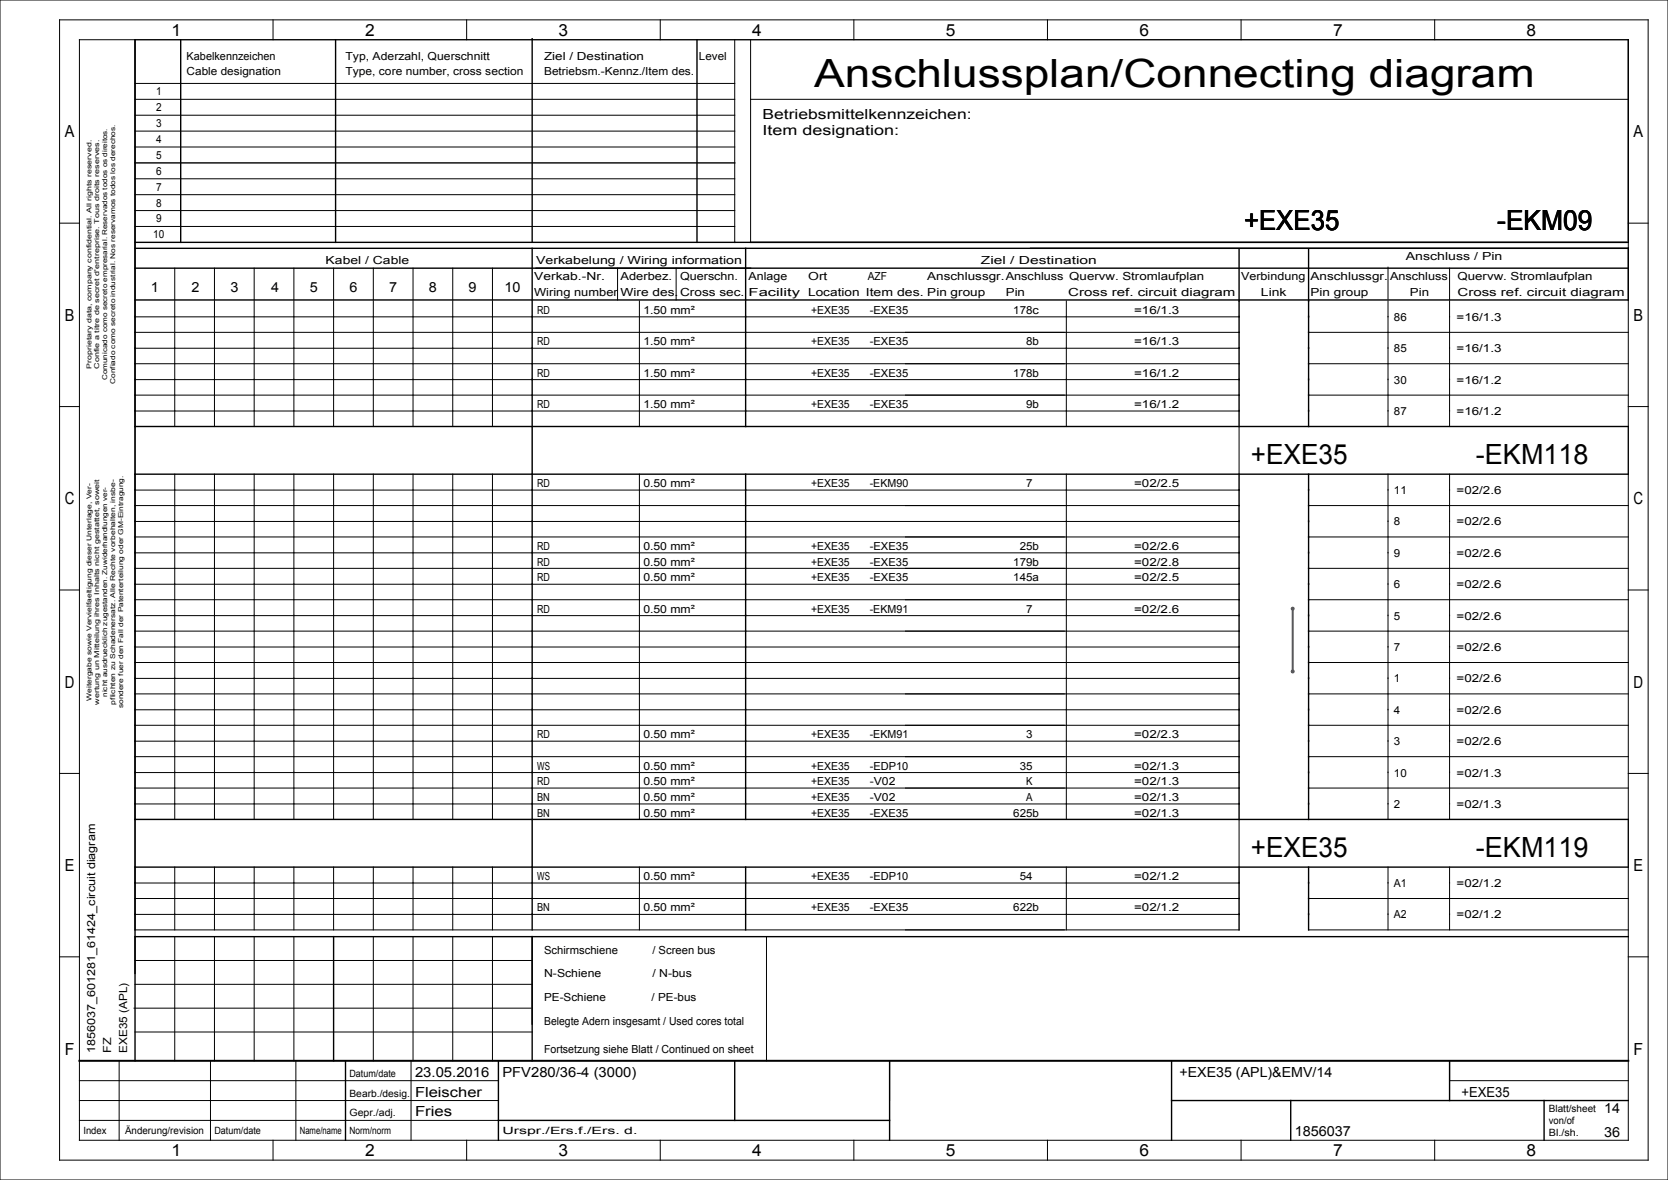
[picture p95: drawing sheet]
<svg xmlns="http://www.w3.org/2000/svg" width="420mm" height="297mm" viewBox="0 0 420 297" stroke-linecap="round" stroke-linejoin="round" font-family="sans-serif">
<defs><g id="words">
<text font-size="9.8" x="205" y="22">Anschlussplan/Connecting diagram</text>
<g font-size="7">
<text x="313.3" y="58">+EXE35</text>
<text x="377" y="58">-EKM09</text>
<text x="315" y="116.9">+EXE35</text>
<text x="371.6" y="116.9">-EKM118</text>
<text x="315" y="215.7">+EXE35</text>
<text x="371.6" y="215.7">-EKM119</text>
</g>
<g font-size="4.2">
<text x="43.2" y="9">1</text>
<text x="91.9" y="9">2</text>
<text x="140.7" y="9">3</text>
<text x="189.4" y="9">4</text>
<text x="238.2" y="9">5</text>
<text x="286.9" y="9">6</text>
<text x="335.7" y="9">7</text>
<text x="384.4" y="9">8</text>
<text x="16.3" y="34.6">A</text>
<text x="411.3" y="34.6">A</text>
<text x="16.3" y="80.8">B</text>
<text x="411.3" y="80.8">B</text>
<text x="16.3" y="126.9">C</text>
<text x="411.3" y="126.9">C</text>
<text x="16.3" y="173.1">D</text>
<text x="411.3" y="173.1">D</text>
<text x="16.3" y="219.2">E</text>
<text x="411.3" y="219.2">E</text>
<text x="16.3" y="265.4">F</text>
<text x="411.3" y="265.4">F</text>
<text x="43.2" y="291">1</text>
<text x="91.9" y="291">2</text>
<text x="140.7" y="291">3</text>
<text x="189.4" y="291">4</text>
<text x="238.2" y="291">5</text>
<text x="286.9" y="291">6</text>
<text x="335.7" y="291">7</text>
<text x="384.4" y="291">8</text>
</g>
<g font-size="3.5">
<text x="192" y="30">Betriebsmittelkennzeichen:</text>
<text x="192" y="34">Item designation:</text>
<text x="38" y="73.5">1</text>
<text x="48.3" y="73.5">2</text>
<text x="58" y="73.5">3</text>
<text x="68.3" y="73.5">4</text>
<text x="78" y="73.5">5</text>
<text x="88" y="73.5">6</text>
<text x="98" y="73.5">7</text>
<text x="108" y="73.5">8</text>
<text x="118" y="73.5">9</text>
<text x="127" y="73.5">10</text>
<text x="104.5" y="276">Fleischer</text>
<text x="104.5" y="271">23.05.2016</text>
<text x="126.5" y="271">PFV280/36-4 (3000)</text>
<text x="297" y="271">+EXE35 (APL)&amp;EMV/14</text>
<text x="368" y="276">+EXE35</text>
<text x="104.5" y="281">Fries</text>
<text x="403.9" y="280.3">14</text>
<text x="326" y="285.8">1856037</text>
<text x="403.9" y="286.3">36</text>
</g>
<g font-size="2.8">
<text x="47" y="15">Kabelkennzeichen</text>
<text x="87" y="15">Typ, Aderzahl, Querschnitt</text>
<text x="137" y="15">Ziel / Destination</text>
<text x="176" y="15">Level</text>
<text x="47" y="19">Cable designation</text>
<text x="87" y="19">Type, core number, cross section</text>
<text x="137" y="19">Betriebsm.-Kennz./Item des.</text>
<text x="39.3" y="24">1</text>
<text x="39.3" y="28">2</text>
<text x="39.3" y="32">3</text>
<text x="39.3" y="36">4</text>
<text x="39.3" y="40">5</text>
<text x="39.3" y="44">6</text>
<text x="39.3" y="48">7</text>
<text x="39.3" y="52">8</text>
<text x="39.3" y="56">9</text>
<text x="38.6" y="60">10</text>
<text x="354" y="65.5">Anschluss / Pin</text>
<text x="82" y="66.5">Kabel / Cable</text>
<text x="134.5" y="70.5">Verkab.-Nr.</text>
<text x="135" y="66.5">Verkabelung / Wiring information</text>
<text x="156.2" y="70.5">Aderbez.</text>
<text x="171.2" y="70.5">Querschn.</text>
<text x="188.5" y="70.5">Anlage</text>
<text x="203.5" y="70.5">Ort</text>
<text x="218.5" y="70.5">AZF</text>
<text x="233.5" y="70.5">Anschlussgr.Anschluss Quervw. Stromlaufplan</text>
<text x="247" y="66.5">Ziel / Destination</text>
<text x="312.5" y="70.5">Verbindung</text>
<text x="330" y="70.5">Anschlussgr.</text>
<text x="350" y="70.5">Anschluss</text>
<text x="367" y="70.5">Quervw. Stromlaufplan</text>
<text x="134.5" y="74.5">Wiring number</text>
<text x="156.2" y="74.5">Wire des.</text>
<text x="171.2" y="74.5">Cross sec.</text>
<text x="188.5" y="74.5">Facility</text>
<text x="203.5" y="74.5">Location Item des. Pin group</text>
<text x="253.3" y="74.5">Pin</text>
<text x="269" y="74.5">Cross ref. circuit diagram</text>
<text x="317.5" y="74.5">Link</text>
<text x="330" y="74.5">Pin group</text>
<text x="355" y="74.5">Pin</text>
<text x="367" y="74.5">Cross ref. circuit diagram</text>
<text x="135.3" y="79">RD</text>
<text x="162" y="79">1.50 mm²</text>
<text x="204.2" y="79">+EXE35</text>
<text x="219" y="79">-EXE35</text>
<text x="255.1" y="79">178c</text>
<text x="285.6" y="79">=16/1.3</text>
<text x="351" y="80.8">86</text>
<text x="366.7" y="80.8">=16/1.3</text>
<text x="135.3" y="86.9">RD</text>
<text x="162" y="86.9">1.50 mm²</text>
<text x="204.2" y="86.9">+EXE35</text>
<text x="219" y="86.9">-EXE35</text>
<text x="258.4" y="86.9">8b</text>
<text x="285.6" y="86.9">=16/1.3</text>
<text x="351" y="88.7">85</text>
<text x="366.7" y="88.7">=16/1.3</text>
<text x="135.3" y="94.8">RD</text>
<text x="162" y="94.8">1.50 mm²</text>
<text x="204.2" y="94.8">+EXE35</text>
<text x="219" y="94.8">-EXE35</text>
<text x="255.1" y="94.8">178b</text>
<text x="285.6" y="94.8">=16/1.2</text>
<text x="351" y="96.5">30</text>
<text x="366.7" y="96.5">=16/1.2</text>
<text x="135.3" y="102.7">RD</text>
<text x="162" y="102.7">1.50 mm²</text>
<text x="204.2" y="102.7">+EXE35</text>
<text x="219" y="102.7">-EXE35</text>
<text x="258.4" y="102.7">9b</text>
<text x="285.6" y="102.7">=16/1.2</text>
<text x="351" y="104.5">87</text>
<text x="366.7" y="104.5">=16/1.2</text>
<text x="135.3" y="122.6">RD</text>
<text x="162" y="122.6">0.50 mm²</text>
<text x="204.2" y="122.6">+EXE35</text>
<text x="219" y="122.6">-EKM90</text>
<text x="258.4" y="122.6">7</text>
<text x="285.6" y="122.6">=02/2.5</text>
<text x="351" y="124.3">11</text>
<text x="366.7" y="124.3">=02/2.6</text>
<text x="351" y="132.2">8</text>
<text x="366.7" y="132.2">=02/2.6</text>
<text x="135.3" y="138.4">RD</text>
<text x="135.3" y="142.4">RD</text>
<text x="162" y="138.4">0.50 mm²</text>
<text x="162" y="142.4">0.50 mm²</text>
<text x="204.2" y="138.4">+EXE35</text>
<text x="204.2" y="142.4">+EXE35</text>
<text x="219" y="142.4">-EXE35</text>
<text x="219" y="138.4">-EXE35</text>
<text x="255.1" y="142.4">179b</text>
<text x="256.8" y="138.4">25b</text>
<text x="285.6" y="142.4">=02/2.8</text>
<text x="285.6" y="138.4">=02/2.6</text>
<text x="351" y="140.2">9</text>
<text x="366.7" y="140.2">=02/2.6</text>
<text x="135.3" y="146.3">RD</text>
<text x="162" y="146.3">0.50 mm²</text>
<text x="204.2" y="146.3">+EXE35</text>
<text x="219" y="146.3">-EXE35</text>
<text x="255.1" y="146.3">145a</text>
<text x="285.6" y="146.3">=02/2.5</text>
<text x="351" y="148">6</text>
<text x="366.7" y="148">=02/2.6</text>
<text x="135.3" y="154.2">RD</text>
<text x="162" y="154.2">0.50 mm²</text>
<text x="204.2" y="154.2">+EXE35</text>
<text x="219" y="154.2">-EKM91</text>
<text x="258.4" y="154.2">7</text>
<text x="285.6" y="154.2">=02/2.6</text>
<text x="351" y="155.9">5</text>
<text x="366.7" y="155.9">=02/2.6</text>
<text x="351" y="163.9">7</text>
<text x="366.7" y="163.9">=02/2.6</text>
<text x="351" y="171.7">1</text>
<text x="366.7" y="171.7">=02/2.6</text>
<text x="351" y="179.6">4</text>
<text x="366.7" y="179.6">=02/2.6</text>
<text x="135.3" y="185.8">RD</text>
<text x="162" y="185.8">0.50 mm²</text>
<text x="204.2" y="185.8">+EXE35</text>
<text x="219" y="185.8">-EKM91</text>
<text x="258.4" y="185.8">3</text>
<text x="285.6" y="185.8">=02/2.3</text>
<text x="351" y="187.5">3</text>
<text x="366.7" y="187.5">=02/2.6</text>
<text x="135.3" y="197.7">RD</text>
<text x="135.3" y="193.7">WS</text>
<text x="162" y="193.7">0.50 mm²</text>
<text x="162" y="197.7">0.50 mm²</text>
<text x="204.2" y="197.7">+EXE35</text>
<text x="204.2" y="193.7">+EXE35</text>
<text x="219" y="197.7">-V02</text>
<text x="219" y="193.7">-EDP10</text>
<text x="256.8" y="193.7">35</text>
<text x="258.4" y="197.7">K</text>
<text x="285.6" y="197.7">=02/1.3</text>
<text x="285.6" y="193.7">=02/1.3</text>
<text x="351" y="195.5">10</text>
<text x="366.7" y="195.5">=02/1.3</text>
<text x="135.3" y="201.6">BN</text>
<text x="162" y="201.6">0.50 mm²</text>
<text x="204.2" y="201.6">+EXE35</text>
<text x="219" y="201.6">-V02</text>
<text x="258.4" y="201.6">A</text>
<text x="285.6" y="201.6">=02/1.3</text>
<text x="351" y="203.3">2</text>
<text x="366.7" y="203.3">=02/1.3</text>
<text x="135.3" y="205.6">BN</text>
<text x="162" y="205.6">0.50 mm²</text>
<text x="204.2" y="205.6">+EXE35</text>
<text x="219" y="205.6">-EXE35</text>
<text x="255.1" y="205.6">625b</text>
<text x="285.6" y="205.6">=02/1.3</text>
<text x="135.3" y="221.5">WS</text>
<text x="162" y="221.5">0.50 mm²</text>
<text x="204.2" y="221.5">+EXE35</text>
<text x="219" y="221.5">-EDP10</text>
<text x="256.8" y="221.5">54</text>
<text x="285.6" y="221.5">=02/1.2</text>
<text x="351" y="223.3">A1</text>
<text x="366.7" y="223.3">=02/1.2</text>
<text x="135.3" y="229.4">BN</text>
<text x="162" y="229.4">0.50 mm²</text>
<text x="204.2" y="229.4">+EXE35</text>
<text x="219" y="229.4">-EXE35</text>
<text x="255.1" y="229.4">622b</text>
<text x="285.6" y="229.4">=02/1.2</text>
<text x="351" y="231.1">A2</text>
<text x="366.7" y="231.1">=02/1.2</text>
<text x="137" y="240">Schirmschiene</text>
<text x="164.3" y="240">/ Screen bus</text>
<text x="137" y="246">N-Schiene</text>
<text x="164.3" y="246">/ N-bus</text>
<text x="137" y="252">PE-Schiene</text>
<text x="164.1" y="252">/ PE-bus</text>
<text x="137" y="258">Belegte Adern insgesamt / Used cores total</text>
<text x="24" y="265" transform="rotate(-90 24 265)">1856037_601281_61424_circuit diagram</text>
<text x="28" y="265" transform="rotate(-90 28 265)">FZ</text>
<text x="32" y="265" transform="rotate(-90 32 265)">EXE35 (APL)</text>
<text x="137" y="265">Fortsetzung siehe Blatt / Continued on sheet</text>
</g>
<g font-size="2.5">
<text x="88" y="271">Datum/date</text>
<text x="88" y="276">Bearb./desig.</text>
<text x="88" y="281">Gepr./adj.</text>
<text x="390" y="280">Blatt/sheet</text>
<text x="21" y="285.5">Index</text>
<text x="31.5" y="285.5">Änderung/revision</text>
<text x="54" y="285.5">Datum/date</text>
<text x="75.5" y="285.5">Name/name</text>
<text x="88" y="285.5">Norm/norm</text>
<text x="126.5" y="285.5">Urspr./Ers.f./Ers. d.</text>
<text x="390" y="286">Bl./sh.</text>
<text x="390" y="283">von/of</text>
</g>
<g font-size="1.7">
<text x="23" y="92.8" transform="rotate(-90 23 92.8)">Proprietary data, company confidential. All rights reserved.</text>
<text x="25" y="92.8" transform="rotate(-90 25 92.8)">Confie a titre de secret d'entreprise. Tous droits reserves.</text>
<text x="27" y="95.7" transform="rotate(-90 27 95.7)">Comunicado como secreto empresarial. Reservados todos os direitos.</text>
<text x="29" y="96.6" transform="rotate(-90 29 96.6)">Confiado como secreto industrial. Nos reservamos todos los derechos.</text>
<text x="23" y="176.4" transform="rotate(-90 23 176.4)">Weitergabe sowie Vervielfaeltigung dieser Unterlage, Ver-</text>
<text x="25" y="177.3" transform="rotate(-90 25 177.3)">wertung un Mitteilung ihres Inhalts nicht gestattet, soweit</text>
<text x="27" y="175.4" transform="rotate(-90 27 175.4)">nicht ausdruecklich zugestanden. Zuwiderhandlungen ver-</text>
<text x="29" y="177.3" transform="rotate(-90 29 177.3)">pflichten zu Schadenersatz. Alle Rechte vorbehalten, insbe-</text>
<text x="31" y="178.3" transform="rotate(-90 31 178.3)">sondere fuer den Fall der Patenterteilung oder GM-Eintragung.</text>
</g>
</g></defs>
<g fill="none" stroke="#000" stroke-width=".25">
<path d="M0 0h420v297h-420zM15 5h400v287h-400zM20 10h390v277h-390zM68.8 5v5M117.5 5v5M166.3 5v5M215 5v5M263.8 5v5M312.5 5v5M361.3 5v5M15 56.2h5M410 56.2h5"/>
<path d="M15 102.3h5M410 102.3h5M15 148.5h5M410 148.5h5M15 194.7h5M410 194.7h5M15 240.8h5M410 240.8h5M68.8 287v5M117.5 287v5M166.3 287v5M215 287v5"/>
<path d="M263.8 287v5M312.5 287v5M361.3 287v5"/>
</g>
<circle cx="325.5" cy="153.2" r=".5" fill="#00f"/>
<path d="M325.5 153.2v15.8" fill="none" stroke="#00f" stroke-width=".5"/>
<circle cx="325.5" cy="169" r=".5" fill="#00f"/>
<g fill="none" stroke="#000" stroke-width=".25">
<path d="M34 10h376M185 10v51M189 10v51M34 21h151M34 25h151M34 37h151M34 29h151M34 33h151M189 25h221M34 45h151M34 53h151M34 49h151"/>
<path d="M34 57h151M34 79.7h278M44 67.5v8M44 75.8v31.5M54 67.5v8M54 75.8v31.5M64 67.5v8M64 75.8v31.5M74 67.5v8M74 75.8v31.5M84 67.5v8M84 75.8v31.5"/>
<path d="M94 67.5v8M94 75.8v31.5M104 67.5v8M104 75.8v31.5M114 67.5v8M114 75.8v31.5M124 67.5v8M124 75.8v31.5M155.5 67.5v8M161 75.8v31.5M170.2 67.5v8M268.5 75.8v31.5"/>
<path d="M349.5 67.2v8M349.5 75.8v31.5M365 67.5v8M365 75.8v31.5M34 83.6h278M34 99.5h278M34 95.6h278M34 91.5h278M34 87.7h278M329.5 83.6h80.5M329.5 99.5h80.5M329.5 91.5h80.5"/>
<path d="M34 119.3v-12h278v12M34 103.4h278M44 119.3v87M54 119.3v87M64 119.3v87M74 119.3v87M84 119.3v87M94 119.3v87M104 119.3v87M114 119.3v87M124 119.3v87M134 107.3v12"/>
<path d="M161 119.3v87M268.5 119.3v87M329.5 107.3h80.5v12M349.5 119.3v87M365 119.3v87M34 139.1h278M34 135.1h278M34 131.2h278M34 127.3h278M34 123.4h278M329.5 135.1h80.5M329.5 127.3h80.5"/>
<path d="M34 143h278M34 151h278M34 147.1h278M34 158.9h278M34 154.9h278M329.5 143h80.5M329.5 151h80.5M329.5 158.9h80.5M34 178.7h278M34 174.6h278M34 170.8h278M34 166.7h278"/>
<path d="M34 162.8h278M329.5 174.6h80.5M329.5 166.7h80.5M34 198.3h278M34 194.4h278M34 182.6h278M34 190.4h278M34 186.5h278M329.5 198.3h80.5M329.5 182.6h80.5M329.5 190.4h80.5M34 218.2v-11.9h278v11.9"/>
<path d="M34 202.4h278M44 218.2v15.8M54 218.2v15.8M64 218.2v15.8M74 218.2v15.8M84 218.2v15.8M94 218.2v15.8M104 218.2v15.8M114 218.2v15.8M124 218.2v15.8M134 206.3v11.9M161 218.2v15.8"/>
<path d="M268.5 218.2v15.8M329.5 206.3h80.5v11.9M349.5 218.2v15.8M365 218.2v15.8M34 226.1h278M34 222.2h278M34 234h278M34 230.2h278M44 235.8v31.2M54 235.8v31.2M64 235.8v31.2M74 235.8v31.2"/>
<path d="M94 235.8v31.2M104 235.8v31.2M114 235.8v31.2M124 235.8v31.2M193 235.8v31.2M329.5 226.1h80.5M329.5 234h80.5M33.7 253.8h100.1M34 259.7h100M34 247.8h100M34 241.8h100M20 272h105.5"/>
<path d="M20 277h105.5M30 267v20M53 267v20M74.5 267v20M103.5 267v20M224 267v10M365 267v5h45M20 282h105.5"/>
</g>
<g fill="none" stroke="#000" stroke-width=".35">
<path d="M34 10v257M45.5 10v51M84.5 10v51M134 9.7v51.1M175.5 10v51M410 10v51h-376M34 41h151M34 67.5h376M34 62.5h376v13h-376M134 62.5v13M134 75.8v31.5M187.8 62.5v13"/>
<path d="M187.8 75.8v31.5M312 62.7v44.6M329.5 62.7v44.6M34 119.3h376M34 107.3h376M134 119.3v87M187.8 119.3v87M312 119.3v87M329.5 119.3v87M34 218.2h376M34 206.3h376M134 218.2v15.8"/>
<path d="M187.8 218.2v15.8M312 218.2v15.8M329.5 218.2v15.8M34 235.8h376M84 235.8v31.2M134 235.8v31.2M87 267v20M125.5 267v20M185 267v15M224 267v20M295 277h115M295 267v20"/>
<path d="M325 277v10M365 267v10M388.8 277v10M125.5 282h98.5"/>
</g>
<path d="M20 267h390" fill="none" stroke="#000" stroke-width=".5"/>
<use href="#words"/>
</svg>
